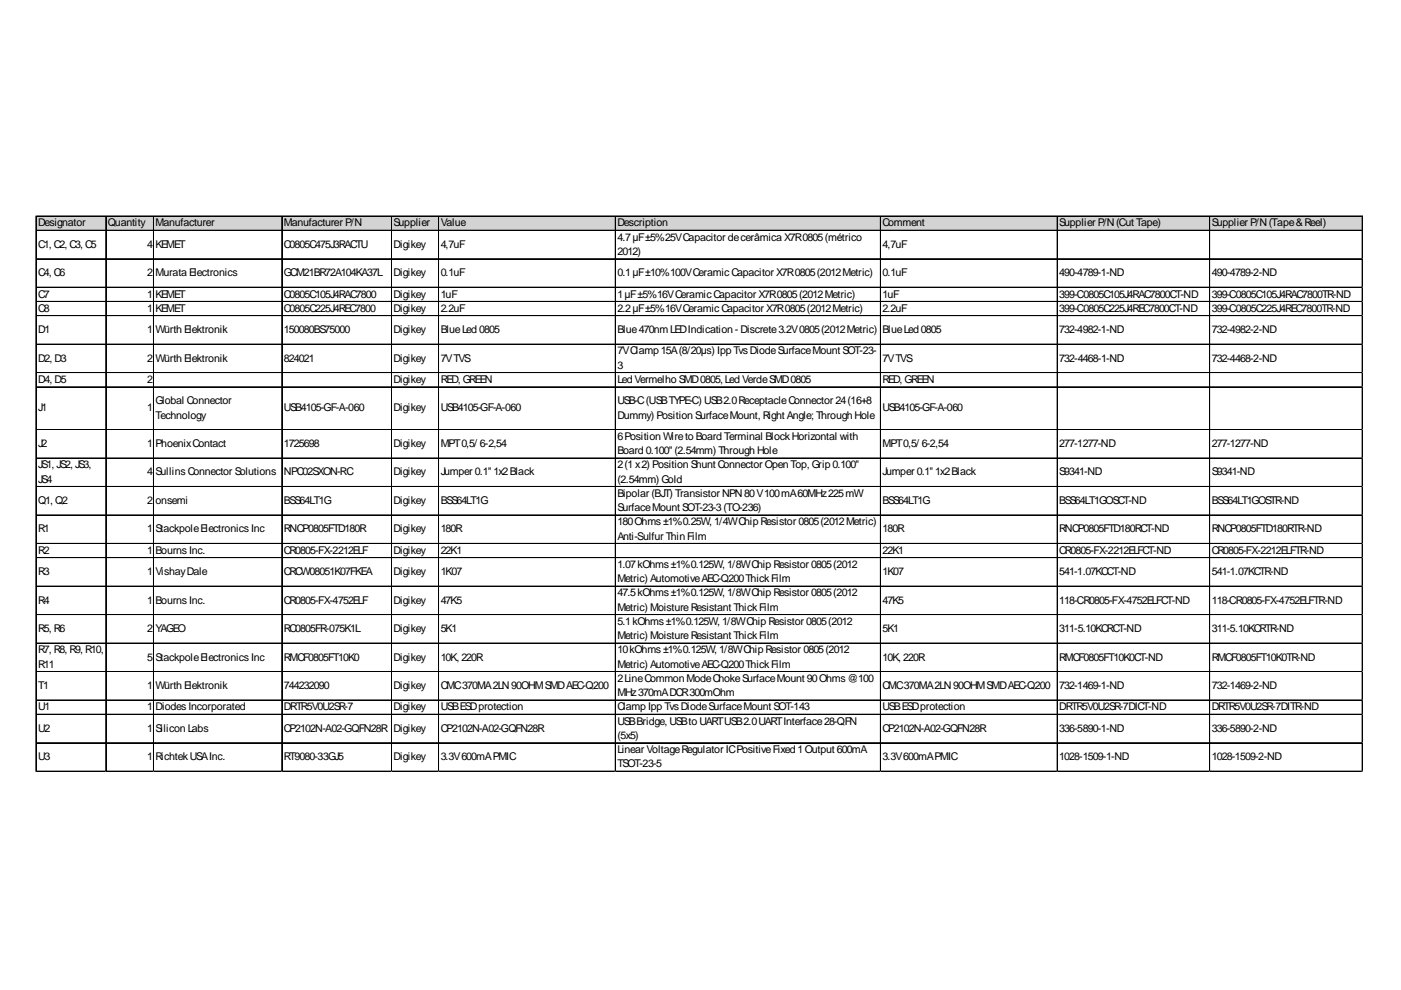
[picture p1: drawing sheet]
<svg xmlns="http://www.w3.org/2000/svg" width="297mm" height="210mm" viewBox="0 0 297 210" stroke-linecap="round" stroke-linejoin="round" font-family="sans-serif">
<defs><g id="words">
<g font-size="2.3">
<text x="8.1" y="48">Designator</text>
<text x="22.9" y="48">Quantity</text>
<text x="33" y="48">Manufacturer</text>
<text x="60.2" y="48">Manufacturer P/N</text>
<text x="83.5" y="48">Supplier</text>
<text x="93.4" y="48">Value</text>
<text x="130.9" y="48">Description</text>
<text x="187.1" y="48">Comment</text>
<text x="224.6" y="48">Supplier P/N(Cut Tape)</text>
<text x="256.9" y="48">Supplier P/N(Tape&amp;Reel)</text>
<text x="8.1" y="52.5">C1, C2, C3, C5</text>
<text x="31.2" y="52.5">4</text>
<text x="33" y="52.5">KEMET</text>
<text x="60.2" y="52.5">C0805C475J3RACTU</text>
<text x="83.5" y="52.5">Digikey</text>
<text x="93.4" y="52.5">4,7uF</text>
<text x="130.9" y="51">4.7µF±5%25VCapacitor decerâmica X7R0805(métrico</text>
<text x="187.1" y="52.5">4,7uF</text>
<text x="8.1" y="58.6">C4, C6</text>
<text x="31.2" y="58.6">2</text>
<text x="33" y="58.6">Murata Electronics</text>
<text x="60.2" y="58.6">GCM21BR72A104KA37L</text>
<text x="83.5" y="58.6">Digikey</text>
<text x="93.4" y="58.6">0.1uF</text>
<text x="130.9" y="54">2012)</text>
<text x="130.9" y="58.6">0.1µF±10%100VCeramicCapacitor X7R0805(2012Metric)</text>
<text x="187.1" y="58.6">0.1uF</text>
<text x="224.6" y="58.6">490-4789-1-ND</text>
<text x="256.9" y="58.6">490-4789-2-ND</text>
<text x="8.1" y="63.1">C7</text>
<text x="31.2" y="63.1">1</text>
<text x="33" y="63.1">KEMET</text>
<text x="60.2" y="63.1">C0805C105J4RAC7800</text>
<text x="83.5" y="63.1">Digikey</text>
<text x="93.4" y="63.1">1uF</text>
<text x="130.9" y="63.1">1µF±5%16VCeramicCapacitor X7R0805(2012Metric)</text>
<text x="187.1" y="63.1">1uF</text>
<text x="224.6" y="63.1">399-C0805C105J4RAC7800CT-ND</text>
<text x="256.9" y="63.1">399-C0805C105J4RAC7800TR-ND</text>
<text x="8.1" y="66.1">C8</text>
<text x="8.1" y="70.6">D1</text>
<text x="31.2" y="66.1">1</text>
<text x="31.2" y="70.6">1</text>
<text x="33" y="66.1">KEMET</text>
<text x="33" y="70.6">Würth Elektronik</text>
<text x="60.2" y="66.1">C0805C225J4REC7800</text>
<text x="60.2" y="70.6">150080BS75000</text>
<text x="83.5" y="66.1">Digikey</text>
<text x="83.5" y="70.6">Digikey</text>
<text x="93.4" y="66.1">2.2uF</text>
<text x="93.4" y="70.6">BlueLed 0805</text>
<text x="130.9" y="66.1">2.2µF±5%16VCeramicCapacitor X7R0805(2012Metric)</text>
<text x="130.9" y="70.6">Blue470nmLEDIndication - Discrete3.2V0805(2012Metric)</text>
<text x="187.1" y="66.1">2.2uF</text>
<text x="187.1" y="70.6">BlueLed 0805</text>
<text x="224.6" y="66.1">399-C0805C225J4REC7800CT-ND</text>
<text x="224.6" y="70.6">732-4982-1-ND</text>
<text x="256.9" y="66.1">399-C0805C225J4REC7800TR-ND</text>
<text x="256.9" y="70.6">732-4982-2-ND</text>
<text x="8.1" y="76.7">D2, D3</text>
<text x="31.2" y="76.7">2</text>
<text x="33" y="76.7">Würth Elektronik</text>
<text x="60.2" y="76.7">824021</text>
<text x="83.5" y="76.7">Digikey</text>
<text x="93.4" y="76.7">7VTVS</text>
<text x="130.9" y="75.2">7VClamp 15A(8/20µs) Ipp TvsDiodeSurfaceMount SOT-23-</text>
<text x="187.1" y="76.7">7VTVS</text>
<text x="224.6" y="76.7">732-4468-1-ND</text>
<text x="256.9" y="76.7">732-4468-2-ND</text>
<text x="8.1" y="81.2">D4, D5</text>
<text x="31.2" y="81.2">2</text>
<text x="83.5" y="81.2">Digikey</text>
<text x="93.4" y="81.2">RED, GREEN</text>
<text x="130.9" y="78.2">3</text>
<text x="130.9" y="81.2">Led Vermelho SMD0805, Led VerdeSMD0805</text>
<text x="187.1" y="81.2">RED, GREEN</text>
<text x="8.1" y="87.2">J1</text>
<text x="31.2" y="87.2">1</text>
<text x="33" y="85.7">Global Connector</text>
<text x="33" y="88.7">Technology</text>
<text x="60.2" y="87.2">USB4105-GF-A-060</text>
<text x="83.5" y="87.2">Digikey</text>
<text x="93.4" y="87.2">USB4105-GF-A-060</text>
<text x="130.9" y="85.7">USB-C(USBTYPE-C) USB2.0ReceptacleConnector 24(16+8</text>
<text x="130.9" y="88.7">Dummy) Position SurfaceMount, Right Angle; Through Hole</text>
<text x="187.1" y="87.2">USB4105-GF-A-060</text>
<text x="8.1" y="94.8">J2</text>
<text x="31.2" y="94.8">1</text>
<text x="33" y="94.8">PhoenixContact</text>
<text x="60.2" y="94.8">1725698</text>
<text x="83.5" y="94.8">Digikey</text>
<text x="93.4" y="94.8">MPT0,5/ 6-2,54</text>
<text x="130.9" y="93.3">6Position Wireto Board Terminal BlockHorizontal with</text>
<text x="187.1" y="94.8">MPT0,5/ 6-2,54</text>
<text x="224.6" y="94.8">277-1277-ND</text>
<text x="256.9" y="94.8">277-1277-ND</text>
<text x="8.1" y="99.3">JS1, JS2, JS3,</text>
<text x="31.2" y="100.8">4</text>
<text x="33" y="100.8">SullinsConnector Solutions</text>
<text x="60.2" y="100.8">NPC02SXON-RC</text>
<text x="83.5" y="100.8">Digikey</text>
<text x="93.4" y="100.8">Jumper 0.1&quot; 1x2Black</text>
<text x="130.9" y="96.3">Board 0.100&quot; (2.54mm) Through Hole</text>
<text x="130.9" y="99.3">2(1x2) Position Shunt Connector Open Top, Grip 0.100&quot;</text>
<text x="187.1" y="100.8">Jumper 0.1&quot; 1x2Black</text>
<text x="224.6" y="100.8">S9341-ND</text>
<text x="256.9" y="100.8">S9341-ND</text>
<text x="8.1" y="102.3">JS4</text>
<text x="8.1" y="106.8">Q1, Q2</text>
<text x="31.2" y="106.8">2</text>
<text x="33" y="106.8">onsemi</text>
<text x="60.2" y="106.8">BSS64LT1G</text>
<text x="83.5" y="106.8">Digikey</text>
<text x="93.4" y="106.8">BSS64LT1G</text>
<text x="130.9" y="102.3">(2.54mm) Gold</text>
<text x="130.9" y="105.3">Bipolar (BJT) Transistor NPN80V100mA60MHz225mW</text>
<text x="187.1" y="106.8">BSS64LT1G</text>
<text x="224.6" y="106.8">BSS64LT1GOSCT-ND</text>
<text x="256.9" y="106.8">BSS64LT1GOSTR-ND</text>
<text x="8.1" y="112.9">R1</text>
<text x="31.2" y="112.9">1</text>
<text x="33" y="112.9">StackpoleElectronicsInc</text>
<text x="60.2" y="112.9">RNCP0805FTD180R</text>
<text x="83.5" y="112.9">Digikey</text>
<text x="93.4" y="112.9">180R</text>
<text x="130.9" y="108.4">SurfaceMount SOT-23-3(TO-236)</text>
<text x="130.9" y="111.4">180Ohms±1%0.25W, 1/4WChip Resistor 0805(2012Metric)</text>
<text x="187.1" y="112.9">180R</text>
<text x="224.6" y="112.9">RNCP0805FTD180RCT-ND</text>
<text x="256.9" y="112.9">RNCP0805FTD180RTR-ND</text>
<text x="8.1" y="117.4">R2</text>
<text x="31.2" y="117.4">1</text>
<text x="33" y="117.4">BournsInc.</text>
<text x="60.2" y="117.4">CR0805-FX-2212ELF</text>
<text x="83.5" y="117.4">Digikey</text>
<text x="93.4" y="117.4">22K1</text>
<text x="130.9" y="114.4">Anti-Sulfur Thin Film</text>
<text x="187.1" y="117.4">22K1</text>
<text x="224.6" y="117.4">CR0805-FX-2212ELFCT-ND</text>
<text x="256.9" y="117.4">CR0805-FX-2212ELFTR-ND</text>
<text x="8.1" y="121.9">R3</text>
<text x="31.2" y="121.9">1</text>
<text x="33" y="121.9">VishayDale</text>
<text x="60.2" y="121.9">CRCW08051K07FKEA</text>
<text x="83.5" y="121.9">Digikey</text>
<text x="93.4" y="121.9">1K07</text>
<text x="130.9" y="120.4">1.07kOhms±1%0.125W, 1/8WChip Resistor 0805(2012</text>
<text x="130.9" y="123.4">Metric) AutomotiveAEC-Q200ThickFilm</text>
<text x="187.1" y="121.9">1K07</text>
<text x="224.6" y="121.9">541-1.07KCCT-ND</text>
<text x="256.9" y="121.9">541-1.07KCTR-ND</text>
<text x="8.1" y="128">R4</text>
<text x="31.2" y="128">1</text>
<text x="33" y="128">BournsInc.</text>
<text x="60.2" y="128">CR0805-FX-4752ELF</text>
<text x="83.5" y="128">Digikey</text>
<text x="93.4" y="128">47K5</text>
<text x="130.9" y="126.5">47.5kOhms±1%0.125W, 1/8WChip Resistor 0805(2012</text>
<text x="130.9" y="129.5">Metric) MoistureResistant ThickFilm</text>
<text x="187.1" y="128">47K5</text>
<text x="224.6" y="128">118-CR0805-FX-4752ELFCT-ND</text>
<text x="256.9" y="128">118-CR0805-FX-4752ELFTR-ND</text>
<text x="8.1" y="134">R5, R6</text>
<text x="31.2" y="134">2</text>
<text x="33" y="134">YAGEO</text>
<text x="60.2" y="134">RC0805FR-075K1L</text>
<text x="83.5" y="134">Digikey</text>
<text x="93.4" y="134">5K1</text>
<text x="130.9" y="132.5">5.1kOhms±1%0.125W, 1/8WChip Resistor 0805(2012</text>
<text x="130.9" y="135.5">Metric) MoistureResistant ThickFilm</text>
<text x="187.1" y="134">5K1</text>
<text x="224.6" y="134">311-5.10KCRCT-ND</text>
<text x="256.9" y="134">311-5.10KCRTR-ND</text>
<text x="8.1" y="138.5">R7, R8, R9, R10,</text>
<text x="8.1" y="141.6">R11</text>
<text x="31.2" y="140">5</text>
<text x="33" y="140">StackpoleElectronicsInc</text>
<text x="60.2" y="140">RMCF0805FT10K0</text>
<text x="83.5" y="140">Digikey</text>
<text x="93.4" y="140">10K, 220R</text>
<text x="130.9" y="138.5">10kOhms±1%0.125W, 1/8WChip Resistor 0805(2012</text>
<text x="130.9" y="141.6">Metric) AutomotiveAEC-Q200ThickFilm</text>
<text x="187.1" y="140">10K, 220R</text>
<text x="224.6" y="140">RMCF0805FT10K0CT-ND</text>
<text x="256.9" y="140">RMCF0805FT10K0TR-ND</text>
<text x="8.1" y="146.1">T1</text>
<text x="31.2" y="146.1">1</text>
<text x="33" y="146.1">Würth Elektronik</text>
<text x="60.2" y="146.1">744232090</text>
<text x="83.5" y="146.1">Digikey</text>
<text x="93.4" y="146.1">CMC370MA2LN90OHMSMDAEC-Q200</text>
<text x="130.9" y="144.6">2LineCommon ModeChokeSurfaceMount 90Ohms@100</text>
<text x="130.9" y="147.6">MHz370mADCR300mOhm</text>
<text x="187.1" y="146.1">CMC370MA2LN90OHMSMDAEC-Q200</text>
<text x="224.6" y="146.1">732-1469-1-ND</text>
<text x="256.9" y="146.1">732-1469-2-ND</text>
<text x="8.1" y="150.6">U1</text>
<text x="8.1" y="155.1">U2</text>
<text x="31.2" y="150.6">1</text>
<text x="31.2" y="155.1">1</text>
<text x="33" y="150.6">DiodesIncorporated</text>
<text x="33" y="155.1">Silicon Labs</text>
<text x="60.2" y="150.6">DRTR5V0U2SR-7</text>
<text x="60.2" y="155.1">CP2102N-A02-GQFN28R</text>
<text x="83.5" y="150.6">Digikey</text>
<text x="83.5" y="155.1">Digikey</text>
<text x="93.4" y="150.6">USBESDprotection</text>
<text x="93.4" y="155.1">CP2102N-A02-GQFN28R</text>
<text x="130.9" y="150.6">Clamp Ipp TvsDiodeSurfaceMount SOT-143</text>
<text x="130.9" y="153.6">USBBridge, USBto UARTUSB2.0UARTInterface28-QFN</text>
<text x="187.1" y="150.6">USBESDprotection</text>
<text x="187.1" y="155.1">CP2102N-A02-GQFN28R</text>
<text x="224.6" y="150.6">DRTR5V0U2SR-7DICT-ND</text>
<text x="224.6" y="155.1">336-5890-1-ND</text>
<text x="256.9" y="150.6">DRTR5V0U2SR-7DITR-ND</text>
<text x="256.9" y="155.1">336-5890-2-ND</text>
<text x="8.1" y="161.2">U3</text>
<text x="31.2" y="161.2">1</text>
<text x="33" y="161.2">RichtekUSAInc.</text>
<text x="60.2" y="161.2">RT9080-33GJ5</text>
<text x="83.5" y="161.2">Digikey</text>
<text x="93.4" y="161.2">3.3V600mAPMIC</text>
<text x="130.9" y="156.6">(5x5)</text>
<text x="130.9" y="159.7">Linear VoltageRegulator ICPositiveFixed 1Output 600mA</text>
<text x="187.1" y="161.2">3.3V600mAPMIC</text>
<text x="224.6" y="161.2">1028-1509-1-ND</text>
<text x="256.9" y="161.2">1028-1509-2-ND</text>
<text x="130.9" y="162.7">TSOT-23-5</text>
</g>
</g></defs>
<path d="M7.7 45.9h281.3v3.1h-281.3z" fill="#d3d3d3"/>
<g fill="none" stroke="#000" stroke-width=".21">
<path d="M7.6 45.8v117.9M7.7 45.8v117.9M7.8 45.8h281.2M7.8 45.9h281.2M7.8 48.8h281.2M7.8 48.9h281.2M7.8 54.8h281.2M7.8 54.9h281.2M22.4 45.9v117.8M22.5 45.9v117.8M32.5 45.9v117.8M32.6 45.9v117.8"/>
<path d="M59.7 45.9v117.8M59.8 45.9v117.8M83 45.9v117.8M83.1 45.9v117.8M93 45.9v117.8M93.1 45.9v117.8M130.5 45.9v117.8M186.7 45.9v117.8M224.1 45.9v117.8M224.2 45.9v117.8M256.5 45.9v117.8M288.8 45.9v117.8"/>
<path d="M288.9 45.9v117.8M7.8 60.9h281.2M7.8 61h281.2M7.8 63.9h281.2M7.8 64h281.2M7.8 66.9h281.2M7.8 67h281.2M7.8 73h281.2M7.8 79h281.2M7.8 79.1h281.2M7.8 82h281.2M7.8 82.1h281.2"/>
<path d="M7.8 91.1h281.2M7.8 97.1h281.2M7.8 97.2h281.2M7.8 103.1h281.2M7.8 103.2h281.2M7.8 109.2h281.2M7.8 115.2h281.2M7.8 115.3h281.2M7.8 118.2h281.2M7.8 118.3h281.2M7.8 124.3h281.2M7.8 130.3h281.2"/>
<path d="M7.8 130.4h281.2M7.8 136.3h281.2M7.8 136.4h281.2M7.8 142.4h281.2M7.8 148.4h281.2M7.8 148.5h281.2M7.8 151.4h281.2M7.8 151.5h281.2M7.8 157.5h281.2M7.8 163.5h281.2M7.8 163.6h281.2"/>
</g>
<path d="M7.6 163.7h.1" fill="none" stroke="#e0e0e0" stroke-width=".21"/>
<path d="M7.6 163.7h.2z" fill="#e0e0e0"/>
<path d="M22.4 163.7h.1" fill="none" stroke="#e0e0e0" stroke-width=".21"/>
<path d="M22.4 163.7h.2z" fill="#e0e0e0"/>
<path d="M32.5 163.7h.1" fill="none" stroke="#e0e0e0" stroke-width=".21"/>
<path d="M32.5 163.7h.2z" fill="#e0e0e0"/>
<path d="M59.7 163.7h.1" fill="none" stroke="#e0e0e0" stroke-width=".21"/>
<path d="M59.7 163.7h.2z" fill="#e0e0e0"/>
<path d="M83 163.7h.1" fill="none" stroke="#e0e0e0" stroke-width=".21"/>
<path d="M83 163.7h.2z" fill="#e0e0e0"/>
<path d="M93 163.7h.1" fill="none" stroke="#e0e0e0" stroke-width=".21"/>
<path d="M93 163.7h.1z" fill="#e0e0e0"/>
<path d="M130.5 163.7h.1" fill="none" stroke="#e0e0e0" stroke-width=".21"/>
<path d="M130.5 163.7h.1z" fill="#e0e0e0"/>
<path d="M186.7 163.7h.1" fill="none" stroke="#e0e0e0" stroke-width=".21"/>
<path d="M186.7 163.7h.1z" fill="#e0e0e0"/>
<path d="M224.1 163.7h.1" fill="none" stroke="#e0e0e0" stroke-width=".21"/>
<path d="M224.1 163.7h.2z" fill="#e0e0e0"/>
<path d="M256.5 163.7h.1" fill="none" stroke="#e0e0e0" stroke-width=".21"/>
<path d="M256.5 163.7h.1z" fill="#e0e0e0"/>
<path d="M288.8 163.7h.1" fill="none" stroke="#e0e0e0" stroke-width=".21"/>
<path d="M288.8 163.7h.2z" fill="#e0e0e0"/>
<path d="M289 54.8h.1" fill="none" stroke="#e0e0e0" stroke-width=".21"/>
<path d="M289 54.8v.2z" fill="#e0e0e0"/>
<path d="M289 60.9h.1" fill="none" stroke="#e0e0e0" stroke-width=".21"/>
<path d="M289 60.9v.1z" fill="#e0e0e0"/>
<path d="M289 63.9h.1" fill="none" stroke="#e0e0e0" stroke-width=".21"/>
<path d="M289 63.9v.2z" fill="#e0e0e0"/>
<path d="M289 66.9h.1" fill="none" stroke="#e0e0e0" stroke-width=".21"/>
<path d="M289 66.9v.2z" fill="#e0e0e0"/>
<path d="M289 73h.1" fill="none" stroke="#e0e0e0" stroke-width=".21"/>
<path d="M289 73v.1z" fill="#e0e0e0"/>
<path d="M289 79h.1" fill="none" stroke="#e0e0e0" stroke-width=".21"/>
<path d="M289 79v.1z" fill="#e0e0e0"/>
<path d="M289 82h.1" fill="none" stroke="#e0e0e0" stroke-width=".21"/>
<path d="M289 82v.2z" fill="#e0e0e0"/>
<path d="M289 91.1h.1" fill="none" stroke="#e0e0e0" stroke-width=".21"/>
<path d="M289 91.1v.1z" fill="#e0e0e0"/>
<path d="M289 97.1h.1" fill="none" stroke="#e0e0e0" stroke-width=".21"/>
<path d="M289 97.1v.2z" fill="#e0e0e0"/>
<path d="M289 103.1h.1" fill="none" stroke="#e0e0e0" stroke-width=".21"/>
<path d="M289 103.1v.2z" fill="#e0e0e0"/>
<path d="M289 109.2h.1" fill="none" stroke="#e0e0e0" stroke-width=".21"/>
<path d="M289 109.2v.1z" fill="#e0e0e0"/>
<path d="M289 115.2h.1" fill="none" stroke="#e0e0e0" stroke-width=".21"/>
<path d="M289 115.2v.2z" fill="#e0e0e0"/>
<path d="M289 118.2h.1" fill="none" stroke="#e0e0e0" stroke-width=".21"/>
<path d="M289 118.2v.2z" fill="#e0e0e0"/>
<path d="M289 124.3h.1" fill="none" stroke="#e0e0e0" stroke-width=".21"/>
<path d="M289 124.3v.1z" fill="#e0e0e0"/>
<path d="M289 130.3h.1" fill="none" stroke="#e0e0e0" stroke-width=".21"/>
<path d="M289 130.3v.2z" fill="#e0e0e0"/>
<path d="M289 136.3h.1" fill="none" stroke="#e0e0e0" stroke-width=".21"/>
<path d="M289 136.3v.2z" fill="#e0e0e0"/>
<path d="M289 142.4h.1" fill="none" stroke="#e0e0e0" stroke-width=".21"/>
<path d="M289 142.4v.1z" fill="#e0e0e0"/>
<path d="M289 148.4h.1" fill="none" stroke="#e0e0e0" stroke-width=".21"/>
<path d="M289 148.4v.2z" fill="#e0e0e0"/>
<path d="M289 151.4h.1" fill="none" stroke="#e0e0e0" stroke-width=".21"/>
<path d="M289 151.4v.2z" fill="#e0e0e0"/>
<path d="M289 157.5h.1" fill="none" stroke="#e0e0e0" stroke-width=".21"/>
<path d="M289 157.5v.1z" fill="#e0e0e0"/>
<path d="M289 163.5h.1" fill="none" stroke="#e0e0e0" stroke-width=".21"/>
<path d="M289 163.5v.2z" fill="#e0e0e0"/>
<use href="#words"/>
</svg>
